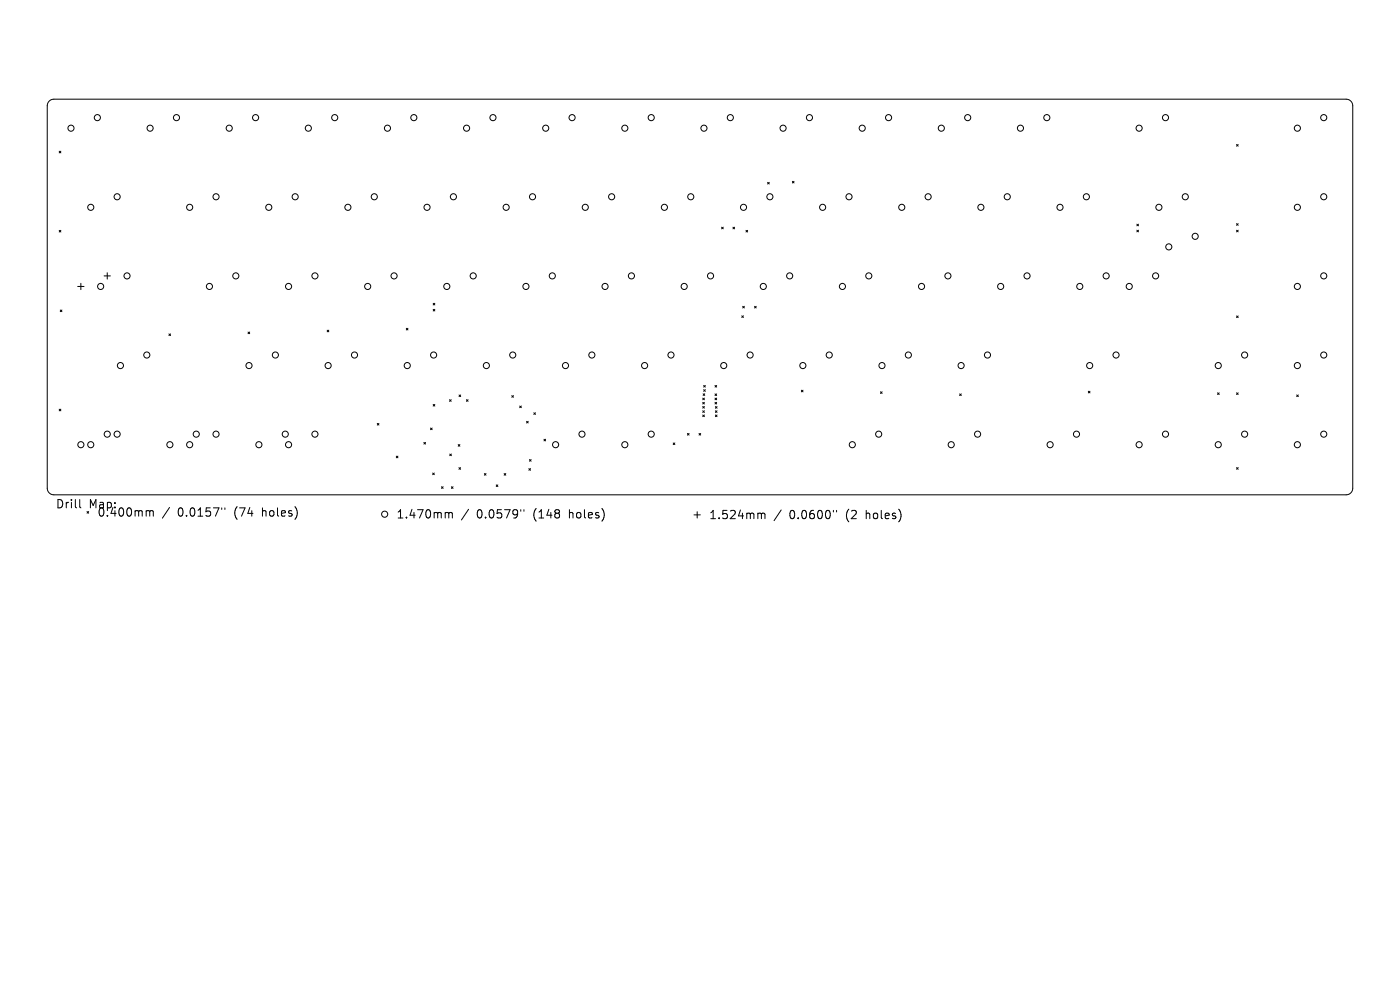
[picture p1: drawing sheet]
<svg xmlns="http://www.w3.org/2000/svg" width="297mm" height="210mm" viewBox="0 0 297 210" stroke-linecap="round" stroke-linejoin="round" font-family="sans-serif">
<defs><g id="words">
<g font-size="2.5">
<text x="11.8" y="108.1">Drill</text>
<text x="18.8" y="108.1">Map:</text>
<text x="20.6" y="109.8">0.400mm</text>
<text x="37.7" y="109.8">0.0157&quot;</text>
<text x="49.8" y="109.8">(74</text>
<text x="55.9" y="109.8">holes)</text>
<text x="84" y="110.2">1.470mm</text>
<text x="101.1" y="110.2">0.0579&quot;</text>
<text x="113.2" y="110.2">(148</text>
<text x="121" y="110.2">holes)</text>
<text x="150.3" y="110.4">1.524mm</text>
<text x="167.5" y="110.4">0.0600&quot;</text>
<text x="179.6" y="110.4">(2</text>
<text x="183.9" y="110.4">holes)</text>
</g>
</g></defs>
<g fill="none" stroke="#000" stroke-width=".21">
<path d="M10.5 21.4l.9-.4h274.2a1.4 1.4 0 0 1 1.4 1.4v81.2a1.4 1.4 0 0 1-1.4 1.4h-274.2a1.4 1.4 0 0 1-1.4-1.4v-81.2l.1-.4zM12.6 32.1l.3 .3M12.9 32.1l-.3 .3M162.8 38.7l.4 .3M163.2 38.7l-.4 .3M168.1 38.5l.4 .3M168.5 38.5l-.4 .3M262.3 30.7l.4 .3M262.7 30.7l-.4 .3M12.6 48.9l.3 .3M12.9 48.9l-.3 .3M22.1 58.5h1.3"/>
<path d="M22.8 57.9v1.3M153.1 48.2l.3 .3M153.4 48.2l-.3 .3M155.5 48.2l.3 .3M155.8 48.2l-.3 .3M158.3 48.9l.3 .3M158.6 48.9l-.3 .3M241.2 47.6l.3 .3M241.2 48.8l.3 .4M241.5 47.6l-.3 .3M241.5 48.8l-.3 .4M262.3 47.4l.4 .4"/>
<path d="M262.3 48.8l.4 .4M262.7 47.4l-.4 .4M262.7 48.8l-.4 .4M12.8 65.8l.3 .3M13.1 65.8l-.3 .3M16.5 60.8h1.3M17.2 60.1v1.3M35.8 70.8l.4 .4M36.2 70.8l-.4 .4M52.6 70.4l.4 .4M53 70.4l-.4 .4M69.4 70l.4 .4"/>
<path d="M69.8 70l-.4 .4M86.2 69.6l.3 .4M86.5 69.6l-.3 .4M91.9 64.3l.4 .4M91.9 65.6l.4 .4M92.3 64.3l-.4 .4M92.3 65.6l-.4 .4M157.4 67l.3 .3M157.6 65l.3 .3M157.7 67l-.3 .3M157.9 65l-.3 .3M160.1 65l.3 .3"/>
<path d="M160.4 65l-.3 .3M262.3 67l.4 .4M262.7 67l-.4 .4M12.6 86.8l.3 .4M12.9 86.8l-.3 .4M80 89.8l.4 .4M80.4 89.8l-.4 .4M84.1 96.8l.3 .3M84.4 96.8l-.3 .3M89.9 93.9l.4 .3M90.3 93.9l-.4 .3M91.3 90.8l.4 .4"/>
<path d="M91.7 90.8l-.4 .4M91.9 85.8l.4 .3M92.3 85.8l-.4 .3M95.4 84.8l.3 .3M95.4 96.3l.4 .4M95.7 84.8l-.3 .3M95.8 96.3l-.4 .4M97.2 94.3l.4 .4M97.4 99.2l.3 .4M97.4 83.8l.3 .3M97.6 94.3l-.4 .4M97.7 99.2l-.3 .4"/>
<path d="M97.7 83.8l-.3 .3M98.9 84.8l.4 .3M99.3 84.8l-.4 .3M108.6 83.9l.3 .4M108.9 83.9l-.3 .4M110.3 86.1l.3 .4M110.6 86.1l-.3 .4M111.7 89.4l.4 .3M112.1 89.4l-.4 .3M112.2 99.4l.3 .4M112.3 97.5l.4 .3M112.5 99.4l-.3 .4"/>
<path d="M112.7 97.5l-.4 .3M113.2 87.6l.4 .3M113.6 87.6l-.4 .3M115.4 93.2l.4 .3M115.8 93.2l-.4 .3M142.8 94l.4 .3M143.2 94l-.4 .3M145.8 91.9l.4 .4M146.2 91.9l-.4 .4M148.3 91.9l.3 .4M148.6 91.9l-.3 .4M149.1 84.5l.3 .3"/>
<path d="M149.1 85.3l.3 .4M149.1 86.2l.3 .4M149.1 87.1l.3 .4M149.1 88l.3 .4M149.2 83.5l.3 .4M149.3 81.8l.3 .3M149.3 82.7l.3 .3M149.4 84.5l-.3 .3M149.4 85.3l-.3 .4M149.4 86.2l-.3 .4M149.4 87.1l-.3 .4M149.4 88l-.3 .4"/>
<path d="M149.5 83.5l-.3 .4M149.6 81.8l-.3 .3M149.6 82.7l-.3 .3M151.7 81.8l.3 .3M151.7 83.6l.3 .3M151.7 84.5l.3 .3M151.7 85.3l.3 .4M151.8 87.1l.3 .4M151.8 88l.3 .4M151.8 86.2l.3 .4M152 81.8l-.3 .3M152 83.6l-.3 .3"/>
<path d="M152 84.5l-.3 .3M152 85.3l-.3 .4M152.1 87.1l-.3 .4M152.1 88l-.3 .4M152.1 86.2l-.3 .4M170 82.8l.4 .3M170.4 82.8l-.4 .3M186.8 83.1l.3 .4M187.1 83.1l-.3 .4M203.6 83.6l.3 .3M203.9 83.6l-.3 .3M230.9 83l.3 .3"/>
<path d="M231.2 83l-.3 .3M258.3 83.3l.3 .4M258.6 83.3l-.3 .4M262.3 83.3l.4 .4M262.3 99.2l.4 .3M262.7 83.3l-.4 .4M262.7 99.2l-.4 .3M275.1 83.8l.3 .3M275.4 83.8l-.3 .3M16.9 106v1.5l.3 .2M31.3 108.3l.4 .1 .1 .2M31.8 108.6l.2-.3 .4 .1 .1 1.1"/>
<path d="M31.8 108.6v.9M36 107.6l-1.5 2.3M47 107.7v.4M47.7 107.7v.4M91.8 100.3l.3 .4M92.1 100.3l-.3 .4M93.7 103.3l.3 .3M94 103.3l-.3 .3M94.7 108.7h.3l.2 .3M95.2 109l.3-.3 .4 .1 .1 1.1M95.2 109v.9M95.8 103.3l.3 .3"/>
<path d="M96.1 103.3l-.3 .3M99.4 108l-1.5 2.3M102.8 100.5l.3 .3M103.1 100.5l-.3 .3M105.3 102.9l.3 .3M105.6 102.9l-.3 .3M106.9 100.5l.4 .3M107.3 100.5l-.4 .3M110.5 108.1v.4M111.2 108.1v.4M147.2 109.2h1.4M147.9 108.5v1.4"/>
<path d="M161 108.9h.3l.2 .2M161.5 109.1l.3-.2h.4l.1 1.1M161.5 109.1v.9M165.7 108.2l-1.5 2.2M176.8 108.3v.3M177.5 108.3v.3"/>
<circle cx="15.1" cy="27.2" r=".65"/>
<circle cx="20.7" cy="25" r=".65"/>
<circle cx="31.8" cy="27.2" r=".65"/>
<circle cx="37.4" cy="25" r=".65"/>
<circle cx="48.6" cy="27.2" r=".65"/>
<circle cx="54.2" cy="25" r=".65"/>
<circle cx="65.4" cy="27.2" r=".65"/>
<circle cx="71" cy="25" r=".65"/>
<circle cx="82.2" cy="27.2" r=".65"/>
<circle cx="87.8" cy="25" r=".65"/>
<circle cx="99" cy="27.2" r=".65"/>
<circle cx="104.6" cy="25" r=".65"/>
<circle cx="115.8" cy="27.2" r=".65"/>
<circle cx="121.4" cy="25" r=".65"/>
<circle cx="132.6" cy="27.2" r=".65"/>
<circle cx="138.1" cy="25" r=".65"/>
<circle cx="149.3" cy="27.2" r=".65"/>
<circle cx="154.9" cy="25" r=".65"/>
<circle cx="166.1" cy="27.2" r=".65"/>
<circle cx="171.7" cy="25" r=".65"/>
<circle cx="182.9" cy="27.2" r=".65"/>
<circle cx="188.5" cy="25" r=".65"/>
<circle cx="199.7" cy="27.2" r=".65"/>
<circle cx="205.3" cy="25" r=".65"/>
<circle cx="216.5" cy="27.2" r=".65"/>
<circle cx="222.1" cy="25" r=".65"/>
<circle cx="241.7" cy="27.2" r=".65"/>
<circle cx="247.3" cy="25" r=".65"/>
<circle cx="275.2" cy="27.2" r=".65"/>
<circle cx="280.8" cy="25" r=".65"/>
<circle cx="19.3" cy="44" r=".65"/>
<circle cx="24.8" cy="41.7" r=".65"/>
<circle cx="26.9" cy="58.5" r=".65"/>
<circle cx="40.2" cy="44" r=".65"/>
<circle cx="45.8" cy="41.7" r=".65"/>
<circle cx="50" cy="58.5" r=".65"/>
<circle cx="57" cy="44" r=".65"/>
<circle cx="62.6" cy="41.7" r=".65"/>
<circle cx="66.8" cy="58.5" r=".65"/>
<circle cx="73.8" cy="44" r=".65"/>
<circle cx="79.4" cy="41.7" r=".65"/>
<circle cx="83.6" cy="58.5" r=".65"/>
<circle cx="90.6" cy="44" r=".65"/>
<circle cx="96.2" cy="41.7" r=".65"/>
<circle cx="100.4" cy="58.5" r=".65"/>
<circle cx="107.4" cy="44" r=".65"/>
<circle cx="113" cy="41.7" r=".65"/>
<circle cx="117.2" cy="58.5" r=".65"/>
<circle cx="124.2" cy="44" r=".65"/>
<circle cx="129.8" cy="41.7" r=".65"/>
<circle cx="134" cy="58.5" r=".65"/>
<circle cx="140.9" cy="44" r=".65"/>
<circle cx="146.5" cy="41.7" r=".65"/>
<circle cx="150.7" cy="58.5" r=".65"/>
<circle cx="157.7" cy="44" r=".65"/>
<circle cx="163.3" cy="41.7" r=".65"/>
<circle cx="167.5" cy="58.5" r=".65"/>
<circle cx="174.5" cy="44" r=".65"/>
<circle cx="180.1" cy="41.7" r=".65"/>
<circle cx="184.3" cy="58.5" r=".65"/>
<circle cx="191.3" cy="44" r=".65"/>
<circle cx="196.9" cy="41.7" r=".65"/>
<circle cx="201.1" cy="58.5" r=".65"/>
<circle cx="208.1" cy="44" r=".65"/>
<circle cx="213.7" cy="41.7" r=".65"/>
<circle cx="217.9" cy="58.5" r=".65"/>
<circle cx="224.9" cy="44" r=".65"/>
<circle cx="230.5" cy="41.7" r=".65"/>
<circle cx="234.7" cy="58.5" r=".65"/>
<circle cx="245.2" cy="58.5" r=".65"/>
<circle cx="245.9" cy="44" r=".65"/>
<circle cx="248" cy="52.4" r=".65"/>
<circle cx="251.5" cy="41.7" r=".65"/>
<circle cx="253.5" cy="50.1" r=".65"/>
<circle cx="275.2" cy="44" r=".65"/>
<circle cx="280.8" cy="58.5" r=".65"/>
<circle cx="280.8" cy="41.7" r=".65"/>
<circle cx="21.4" cy="60.8" r=".65"/>
<circle cx="25.5" cy="77.5" r=".65"/>
<circle cx="31.1" cy="75.3" r=".65"/>
<circle cx="44.4" cy="60.8" r=".65"/>
<circle cx="52.8" cy="77.5" r=".65"/>
<circle cx="58.4" cy="75.3" r=".65"/>
<circle cx="61.2" cy="60.8" r=".65"/>
<circle cx="69.6" cy="77.5" r=".65"/>
<circle cx="75.2" cy="75.3" r=".65"/>
<circle cx="78" cy="60.8" r=".65"/>
<circle cx="86.4" cy="77.5" r=".65"/>
<circle cx="92" cy="75.3" r=".65"/>
<circle cx="94.8" cy="60.8" r=".65"/>
<circle cx="103.2" cy="77.5" r=".65"/>
<circle cx="108.8" cy="75.3" r=".65"/>
<circle cx="111.6" cy="60.8" r=".65"/>
<circle cx="120" cy="77.5" r=".65"/>
<circle cx="125.6" cy="75.3" r=".65"/>
<circle cx="128.4" cy="60.8" r=".65"/>
<circle cx="136.8" cy="77.5" r=".65"/>
<circle cx="142.3" cy="75.3" r=".65"/>
<circle cx="145.1" cy="60.8" r=".65"/>
<circle cx="153.5" cy="77.5" r=".65"/>
<circle cx="159.1" cy="75.3" r=".65"/>
<circle cx="161.9" cy="60.8" r=".65"/>
<circle cx="170.3" cy="77.5" r=".65"/>
<circle cx="175.9" cy="75.3" r=".65"/>
<circle cx="178.7" cy="60.8" r=".65"/>
<circle cx="187.1" cy="77.5" r=".65"/>
<circle cx="192.7" cy="75.3" r=".65"/>
<circle cx="195.5" cy="60.8" r=".65"/>
<circle cx="203.9" cy="77.5" r=".65"/>
<circle cx="209.5" cy="75.3" r=".65"/>
<circle cx="212.3" cy="60.8" r=".65"/>
<circle cx="229.1" cy="60.8" r=".65"/>
<circle cx="231.2" cy="77.5" r=".65"/>
<circle cx="236.8" cy="75.3" r=".65"/>
<circle cx="239.6" cy="60.8" r=".65"/>
<circle cx="258.4" cy="77.5" r=".65"/>
<circle cx="264" cy="75.3" r=".65"/>
<circle cx="275.2" cy="60.8" r=".65"/>
<circle cx="275.2" cy="77.5" r=".65"/>
<circle cx="280.8" cy="75.3" r=".65"/>
<circle cx="17.2" cy="94.3" r=".65"/>
<circle cx="19.3" cy="94.3" r=".65"/>
<circle cx="22.8" cy="92.1" r=".65"/>
<circle cx="24.8" cy="92.1" r=".65"/>
<circle cx="36" cy="94.3" r=".65"/>
<circle cx="40.2" cy="94.3" r=".65"/>
<circle cx="41.6" cy="92.1" r=".65"/>
<circle cx="45.8" cy="92.1" r=".65"/>
<circle cx="54.9" cy="94.3" r=".65"/>
<circle cx="60.5" cy="92.1" r=".65"/>
<circle cx="61.2" cy="94.3" r=".65"/>
<circle cx="66.8" cy="92.1" r=".65"/>
<circle cx="117.9" cy="94.3" r=".65"/>
<circle cx="123.5" cy="92.1" r=".65"/>
<circle cx="132.6" cy="94.3" r=".65"/>
<circle cx="138.2" cy="92.1" r=".65"/>
<circle cx="180.8" cy="94.3" r=".65"/>
<circle cx="186.4" cy="92.1" r=".65"/>
<circle cx="201.8" cy="94.3" r=".65"/>
<circle cx="207.4" cy="92.1" r=".65"/>
<circle cx="222.8" cy="94.3" r=".65"/>
<circle cx="228.4" cy="92.1" r=".65"/>
<circle cx="241.7" cy="94.3" r=".65"/>
<circle cx="247.3" cy="92.1" r=".65"/>
<circle cx="258.4" cy="94.3" r=".65"/>
<circle cx="264" cy="92.1" r=".65"/>
<circle cx="275.2" cy="94.3" r=".65"/>
<circle cx="280.8" cy="92.1" r=".65"/>
<circle cx="81.6" cy="109.1" r=".65"/>
</g>
<use href="#words"/>
</svg>
